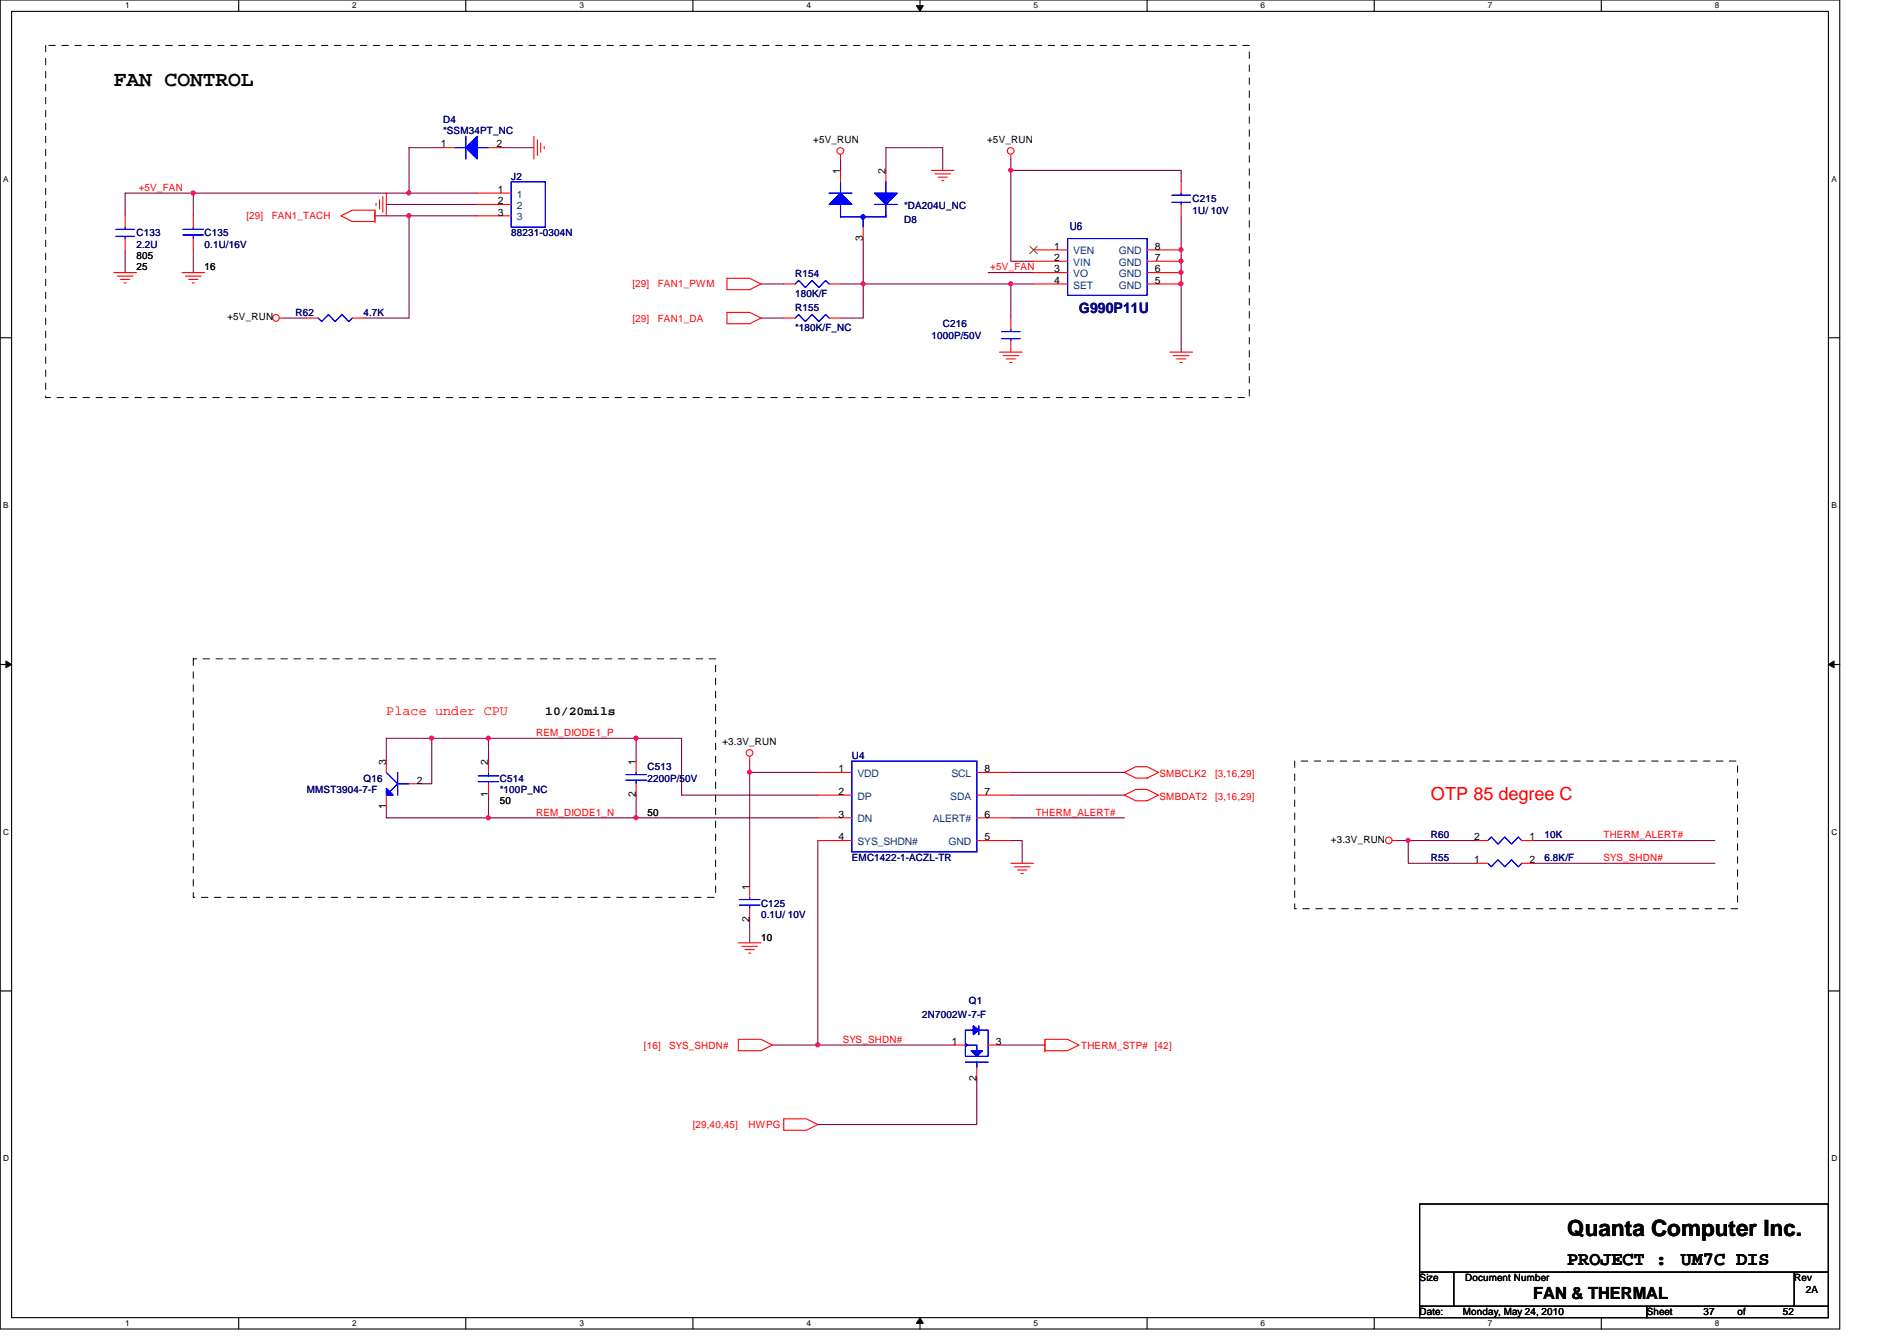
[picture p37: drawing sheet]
<svg xmlns="http://www.w3.org/2000/svg" width="297mm" height="210mm" viewBox="0 0 297 210" stroke-linecap="round" stroke-linejoin="round" font-family="sans-serif">
<defs><g id="words">
<text font-size="3.5" x="245.4" y="193.5">Quanta Computer Inc.</text>
<text font-size="3.3" x="17.8" y="13.4">FAN CONTROL</text>
<g font-size="3">
<text x="245.4" y="198.1">PROJECT :</text>
<text x="263.2" y="198.1">UM7C DIS</text>
</g>
<text font-size="2.8" fill="#f00" x="224.1" y="125.2">OTP 85 degree C</text>
<text font-size="2.6" x="240.1" y="203.3">FAN &amp; THERMAL</text>
<text font-size="2.3" fill="#000080" x="168.9" y="49.1">G990P11U</text>
<text font-size="2.1" fill="#f00" x="60.5" y="111.9">Place under CPU</text>
<text font-size="1.9" x="85.4" y="111.8">10/20mils</text>
<text font-size="1.7" fill="#000080" x="167.5" y="35.9">U6</text>
<g font-size="1.6">
<text x="69" y="23.1">1</text>
<text x="77.7" y="23.1">2</text>
<text x="127.3" y="22.4">+5V_RUN</text>
<text x="154.6" y="22.4">+5V_RUN</text>
<text x="131.6" y="27.2" transform="rotate(-90 131.6 27.2)">1</text>
<text x="138.7" y="27.2" transform="rotate(-90 138.7 27.2)">2</text>
<text x="77.9" y="30.2">1</text>
<text x="77.9" y="32">2</text>
<text x="77.9" y="33.7">3</text>
<text x="21.4" y="40.6">805</text>
<text x="135.1" y="37.7" transform="rotate(-90 135.1 37.7)">3</text>
<text x="165.1" y="39.1">1</text>
<text x="165.1" y="40.9">2</text>
<text x="180.8" y="40.9">7</text>
<text x="180.8" y="39.1">8</text>
<text x="21.4" y="42.3">25</text>
<text x="32" y="42.3">16</text>
<text x="165.1" y="42.6">3</text>
<text x="165.1" y="44.4">4</text>
<text x="180.8" y="44.4">5</text>
<text x="180.8" y="42.6">6</text>
<text x="35.6" y="50.2">+5V_RUN</text>
<text x="60.4" y="119.7" transform="rotate(-90 60.4 119.7)">3</text>
<text x="76.5" y="119.7" transform="rotate(-90 76.5 119.7)">2</text>
<text x="99.6" y="119.7" transform="rotate(-90 99.6 119.7)">1</text>
<text x="113.1" y="116.7">+3.3V_RUN</text>
<text x="65.3" y="122.6">2</text>
<text x="76.5" y="124.8" transform="rotate(-90 76.5 124.8)">1</text>
<text x="78.3" y="125.9">50</text>
<text x="99.6" y="124.8" transform="rotate(-90 99.6 124.8)">2</text>
<text x="131.3" y="120.9">1</text>
<text x="131.3" y="124.4">2</text>
<text x="154.2" y="124.4">7</text>
<text x="154.2" y="120.9">8</text>
<text x="60.4" y="126.6" transform="rotate(-90 60.4 126.6)">1</text>
<text x="101.4" y="127.7">50</text>
<text x="131.3" y="128">3</text>
<text x="131.3" y="131.5">4</text>
<text x="154.2" y="131.5">5</text>
<text x="154.2" y="128">6</text>
<text x="208.4" y="132">+3.3V_RUN</text>
<text x="230.8" y="131.5">2</text>
<text x="239.5" y="131.5">1</text>
<text x="230.8" y="135.1">1</text>
<text x="239.5" y="135.1">2</text>
<text x="117.3" y="139.2" transform="rotate(-90 117.3 139.2)">1</text>
<text x="117.3" y="144.4" transform="rotate(-90 117.3 144.4)">2</text>
<text x="119.2" y="147.2">10</text>
<text x="149.1" y="163.5">1</text>
<text x="156" y="163.5">3</text>
<text x="152.9" y="169.2" transform="rotate(-90 152.9 169.2)">2</text>
<text x="222.3" y="200.6">Size</text>
<text x="229.4" y="200.6">Document Number</text>
<text x="281" y="200.6">Rev</text>
<text x="282.7" y="202.4">2A</text>
<text x="222.3" y="205.9">Date:</text>
<text x="229.1" y="205.9">Monday, May 24, 2010</text>
<text x="257.8" y="205.9">Sheet</text>
<text x="266.7" y="205.9">37</text>
<text x="272.1" y="205.9">of</text>
<text x="279.2" y="205.9">52</text>
</g>
<g font-size="1.6" fill="#000080">
<text x="69.4" y="19.2">D4</text>
<text x="69.4" y="21">*SSM34PT_NC</text>
<text x="80" y="28.1">J2</text>
<text x="141.6" y="34.9">D8</text>
<text x="141.6" y="32.7">*DA204U_NC</text>
<text x="186.7" y="31.7">C215</text>
<text x="186.7" y="33.4">1U/ 10V</text>
<text x="21.4" y="37">C133</text>
<text x="21.4" y="38.8">2.2U</text>
<text x="32" y="37">C135</text>
<text x="32" y="38.8">0.1U/16V</text>
<text x="80" y="37">88231-0304N</text>
<text x="124.5" y="43.4">R154</text>
<text x="124.5" y="46.4">180K/F</text>
<text x="46.3" y="49.4">R62</text>
<text x="56.9" y="49.4">4.7K</text>
<text x="124.5" y="48.7">R155</text>
<text x="124.5" y="51.8">*180K/F_NC</text>
<text x="145.8" y="53">1000P/50V</text>
<text x="147.6" y="51.2">C216</text>
<text x="133.4" y="118.8">U4</text>
<text x="48" y="124.1">MMST3904-7-F</text>
<text x="56.9" y="122.3">Q16</text>
<text x="78.3" y="122.3">C514</text>
<text x="78.3" y="124.1">*100P_NC</text>
<text x="101.4" y="120.6">C513</text>
<text x="101.4" y="122.3">2200P/50V</text>
<text x="224.1" y="131.2">R60</text>
<text x="241.8" y="131.2">10K</text>
<text x="133.4" y="134.8">EMC1422-1-ACZL-TR</text>
<text x="224.1" y="134.8">R55</text>
<text x="241.8" y="134.8">6.8K/F</text>
<text x="119.2" y="141.9">C125</text>
<text x="119.2" y="143.7">0.1U/ 10V</text>
<text x="144.4" y="159.3">2N7002W-7-F</text>
<text x="151.7" y="157.2">Q1</text>
</g>
<g font-size="1.6" fill="#f00">
<text x="21.7" y="29.9">+5V_FAN</text>
<text x="38.6" y="34.3">[29]</text>
<text x="42.5" y="34.3">FAN1_TACH</text>
<text x="99.1" y="45">[29]</text>
<text x="103" y="45">FAN1_PWM</text>
<text x="155.1" y="42.3">+5V_FAN</text>
<text x="99.1" y="50.3">[29]</text>
<text x="103" y="50.3">FAN1_DA</text>
<text x="83.9" y="115.2">REM_DIODE1_P</text>
<text x="181.6" y="121.6">SMBCLK2</text>
<text x="181.6" y="125.2">SMBDAT2</text>
<text x="190.3" y="121.6">[3,16,29]</text>
<text x="190.3" y="125.2">[3,16,29]</text>
<text x="83.9" y="127.7">REM_DIODE1_N</text>
<text x="162.2" y="127.7">THERM_ALERT#</text>
<text x="251.1" y="131.2">THERM_ALERT#</text>
<text x="251.1" y="134.8">SYS_SHDN#</text>
<text x="100.8" y="164.1">[16]</text>
<text x="104.8" y="164.1">SYS_SHDN#</text>
<text x="131.9" y="163.2">SYS_SHDN#</text>
<text x="169.3" y="164.1">THERM_STP# [42]</text>
<text x="108.5" y="176.6">[29,40,45]</text>
<text x="117.2" y="176.6">HWPG</text>
</g>
<g font-size="1.6" fill="#004080">
<text x="80.9" y="30.9">1</text>
<text x="80.9" y="32.7">2</text>
<text x="80.9" y="34.5">3</text>
<text x="168.1" y="39.8">VEN</text>
<text x="168.1" y="41.6">VIN</text>
<text x="175.2" y="41.6">GND</text>
<text x="175.2" y="39.8">GND</text>
<text x="168.1" y="43.4">VO</text>
<text x="168.1" y="45.2">SET</text>
<text x="175.2" y="45.2">GND</text>
<text x="175.2" y="43.4">GND</text>
<text x="134.3" y="121.6">VDD</text>
<text x="134.3" y="125.2">DP</text>
<text x="148.8" y="125.2">SDA</text>
<text x="149" y="121.6">SCL</text>
<text x="134.3" y="128.7">DN</text>
<text x="146" y="128.7">ALERT#</text>
<text x="134.3" y="132.3">SYS_SHDN#</text>
<text x="148.5" y="132.3">GND</text>
</g>
<g font-size="1.3">
<text x="19.6" y="1.3">1</text>
<text x="55.2" y="1.3">2</text>
<text x="90.7" y="1.3">3</text>
<text x="126.3" y="1.3">4</text>
<text x="161.8" y="1.3">5</text>
<text x="197.4" y="1.3">6</text>
<text x="233" y="1.3">7</text>
<text x="268.5" y="1.3">8</text>
<text x=".5" y="28.4">A</text>
<text x="286.8" y="28.4">A</text>
<text x=".5" y="79.5">B</text>
<text x="286.8" y="79.5">B</text>
<text x=".5" y="130.7">C</text>
<text x="286.8" y="130.7">C</text>
<text x=".5" y="181.8">D</text>
<text x="286.8" y="181.8">D</text>
<text x="19.6" y="207.6">1</text>
<text x="55.2" y="207.6">2</text>
<text x="90.7" y="207.6">3</text>
<text x="126.3" y="207.6">4</text>
<text x="161.8" y="207.6">5</text>
<text x="197.4" y="207.6">6</text>
<text x="233" y="207.6">7</text>
<text x="268.5" y="207.6">8</text>
</g>
</g></defs>
<path d="M0 0h288.1v208h-288.1zM1.8 1.8h284.5v204.4h-284.5z" fill="none" stroke="#000" stroke-width=".17"/>
<g fill="#fff">
<path d="M19.6 .2h.7v1.4h-.7z"/>
<path d="M19.6 206.4h.7v1.4h-.7z"/>
</g>
<path d="M37.4 0v1.8M37.4 206.2v1.8" fill="none" stroke="#000" stroke-width=".17"/>
<g fill="#fff">
<path d="M55.2 .2h.6v1.4h-.6z"/>
<path d="M55.2 206.4h.6v1.4h-.6z"/>
</g>
<path d="M72.9 0v1.8M72.9 206.2v1.8" fill="none" stroke="#000" stroke-width=".17"/>
<g fill="#fff">
<path d="M90.7 .2h.7v1.4h-.7z"/>
<path d="M90.7 206.4h.7v1.4h-.7z"/>
</g>
<path d="M108.5 0v1.8M108.5 206.2v1.8" fill="none" stroke="#000" stroke-width=".17"/>
<g fill="#fff">
<path d="M126.3 .2h.7v1.4h-.7z"/>
<path d="M126.3 206.4h.7v1.4h-.7z"/>
</g>
<path d="M144.1 0v1.8M144.1 206.2v1.8" fill="none" stroke="#000" stroke-width=".17"/>
<path d="M143.5 .9h1.1l-.5 .9zM144.1 206.2l.5 .9h-1.1z" fill="#000"/>
<path d="M143.5 .9h1.1l-.5 .9zM144.1 206.2l.5 .9h-1.1z" fill="none" stroke="#000" stroke-width=".16"/>
<g fill="#fff">
<path d="M161.8 .2h.7v1.4h-.7z"/>
<path d="M161.8 206.4h.7v1.4h-.7z"/>
</g>
<path d="M179.6 0v1.8M179.6 206.2v1.8" fill="none" stroke="#000" stroke-width=".17"/>
<g fill="#fff">
<path d="M197.4 .2h.7v1.4h-.7z"/>
<path d="M197.4 206.4h.7v1.4h-.7z"/>
</g>
<path d="M215.2 0v1.8M215.2 206.2v1.8" fill="none" stroke="#000" stroke-width=".17"/>
<g fill="#fff">
<path d="M233 .2h.6v1.4h-.6z"/>
<path d="M233 206.4h.6v1.4h-.6z"/>
</g>
<path d="M250.7 0v1.8M250.7 206.2v1.8" fill="none" stroke="#000" stroke-width=".17"/>
<g fill="#fff">
<path d="M268.5 .2h.7v1.4h-.7z"/>
<path d="M268.5 206.4h.7v1.4h-.7z"/>
<path d="M.5 27.3h.8v1.4h-.8z"/>
<path d="M286.8 27.3h.8v1.4h-.8z"/>
<path d="M.5 78.4h.8v1.4h-.8z"/>
<path d="M286.8 78.4h.8v1.4h-.8z"/>
</g>
<path d="M0 52.9h1.8M286.3 52.9h1.8" fill="none" stroke="#000" stroke-width=".17"/>
<g fill="#fff">
<path d="M.5 129.5h.9v1.4h-.9z"/>
<path d="M286.8 129.5h.9v1.4h-.9z"/>
</g>
<path d="M0 104h1.8M286.3 104h1.8" fill="none" stroke="#000" stroke-width=".17"/>
<path d="M.9 103.5l.9 .5-.9 .5zM286.3 104l.9-.5v1z" fill="#000"/>
<path d="M.9 103.5l.9 .5-.9 .5zM286.3 104l.9-.5v1z" fill="none" stroke="#000" stroke-width=".16"/>
<g fill="#fff">
<path d="M.5 180.6h.9v1.4h-.9z"/>
<path d="M286.8 180.6h.9v1.4h-.9z"/>
</g>
<path d="M0 155.1h1.8M286.3 155.1h1.8" fill="none" stroke="#000" stroke-width=".17"/>
<path d="M117.4 119.1v1.8M117.4 120.9h10.7M117.4 120.9v17.8" fill="none" stroke="#800040" stroke-width=".17"/>
<circle cx="117.4" cy="120.9" r=".32" fill="#f0f"/>
<circle cx="117.4" cy="120.9" r=".32" fill="none" stroke="#f0f" stroke-width=".17"/>
<path d="M60.5 128h16M117.4 144v3.6" fill="none" stroke="#800040" stroke-width=".17"/>
<circle cx="76.5" cy="128" r=".32" fill="#f0f"/>
<circle cx="76.5" cy="128" r=".32" fill="none" stroke="#f0f" stroke-width=".17"/>
<path d="M60.5 115.6v3.5M76.5 119.1v-3.5h-8.9v7.1h-1.8M60.5 126.2v1.8M76.5 124.5v3.5" fill="none" stroke="#800040" stroke-width=".17"/>
<circle cx="76.5" cy="115.5" r=".32" fill="#f0f"/>
<circle cx="76.5" cy="115.5" r=".32" fill="none" stroke="#f0f" stroke-width=".17"/>
<circle cx="67.6" cy="115.5" r=".32" fill="#f0f"/>
<circle cx="67.6" cy="115.5" r=".32" fill="none" stroke="#f0f" stroke-width=".17"/>
<path d="M99.6 128h28.5" fill="none" stroke="#800040" stroke-width=".17"/>
<circle cx="99.6" cy="128" r=".32" fill="#f0f"/>
<circle cx="99.6" cy="128" r=".32" fill="none" stroke="#f0f" stroke-width=".17"/>
<path d="M60.5 115.6h7.1M99.6 115.6h7.1" fill="none" stroke="#800040" stroke-width=".17"/>
<circle cx="99.6" cy="115.5" r=".32" fill="#f0f"/>
<circle cx="99.6" cy="115.5" r=".32" fill="none" stroke="#f0f" stroke-width=".17"/>
<path d="M106.7 115.6v8.9h21.4M158.3 128h17.8M128.1 163.6h21.3" fill="none" stroke="#800040" stroke-width=".17"/>
<circle cx="128" cy="163.5" r=".32" fill="#f0f"/>
<circle cx="128" cy="163.5" r=".32" fill="none" stroke="#f0f" stroke-width=".17"/>
<path d="M158.3 24.9v1.8M135.2 44.4h23.1M76.5 115.6h23.1v3.5M99.6 124.5v3.5h-23.1M128.1 131.6v32M158.3 120.9h17.8M158.3 124.5h17.8M158.3 131.6h1.8v3.5M156.5 163.6h7.1" fill="none" stroke="#800040" stroke-width=".17"/>
<circle cx="135.1" cy="44.4" r=".32" fill="#f0f"/>
<circle cx="135.1" cy="44.4" r=".32" fill="none" stroke="#f0f" stroke-width=".17"/>
<path d="M185 42.7v1.7" fill="none" stroke="#800040" stroke-width=".17"/>
<circle cx="184.9" cy="42.6" r=".32" fill="#f0f"/>
<circle cx="184.9" cy="42.6" r=".32" fill="none" stroke="#f0f" stroke-width=".17"/>
<path d="M161.8 44.4h-3.5v5.4" fill="none" stroke="#800040" stroke-width=".17"/>
<circle cx="158.3" cy="44.4" r=".32" fill="#f0f"/>
<circle cx="158.3" cy="44.4" r=".32" fill="none" stroke="#f0f" stroke-width=".17"/>
<path d="M158.3 26.7v14.2" fill="none" stroke="#800040" stroke-width=".17"/>
<circle cx="158.3" cy="26.6" r=".32" fill="#f0f"/>
<circle cx="158.3" cy="26.6" r=".32" fill="none" stroke="#f0f" stroke-width=".17"/>
<path d="M19.6 30.2h10.7M19.6 39.1v3.6M64 33.8v16M64 30.2h10.7M78.3 23.1h5.3M44.5 49.8h3.5M119.2 44.4h3.5M154.7 42.7h7.1M158.3 40.9h3.5" fill="none" stroke="#800040" stroke-width=".17"/>
<circle cx="64" cy="30.2" r=".32" fill="#f0f"/>
<circle cx="64" cy="30.2" r=".32" fill="none" stroke="#f0f" stroke-width=".17"/>
<path d="M64 33.8h10.7" fill="none" stroke="#800040" stroke-width=".17"/>
<circle cx="64" cy="33.8" r=".32" fill="#f0f"/>
<circle cx="64" cy="33.8" r=".32" fill="none" stroke="#f0f" stroke-width=".17"/>
<path d="M69.4 23.1h-5.4v7.1h-33.7v3.6" fill="none" stroke="#800040" stroke-width=".17"/>
<circle cx="30.2" cy="30.2" r=".32" fill="#f0f"/>
<circle cx="30.2" cy="30.2" r=".32" fill="none" stroke="#f0f" stroke-width=".17"/>
<path d="M19.6 30.2v3.6M30.3 39.1v3.6M60.5 32h14.2M56.9 49.8h7.1M185 44.4v10.7" fill="none" stroke="#800040" stroke-width=".17"/>
<circle cx="184.9" cy="44.4" r=".32" fill="#f0f"/>
<circle cx="184.9" cy="44.4" r=".32" fill="none" stroke="#f0f" stroke-width=".17"/>
<path d="M58.7 33.8h5.3M185 40.9v1.8" fill="none" stroke="#800040" stroke-width=".17"/>
<circle cx="184.9" cy="40.9" r=".32" fill="#f0f"/>
<circle cx="184.9" cy="40.9" r=".32" fill="none" stroke="#f0f" stroke-width=".17"/>
<path d="M185 33.8v7.1" fill="none" stroke="#800040" stroke-width=".17"/>
<circle cx="184.9" cy="39.1" r=".32" fill="#f0f"/>
<circle cx="184.9" cy="39.1" r=".32" fill="none" stroke="#f0f" stroke-width=".17"/>
<path d="M158.3 26.7h26.7v1.7M231.2 131.6h-10.7v3.5h10.7M240.1 131.6h28.4M240.1 135.1h28.4M152.9 168.9v7.1h-24.8" fill="none" stroke="#800040" stroke-width=".17"/>
<circle cx="220.5" cy="131.5" r=".32" fill="#f0f"/>
<circle cx="220.5" cy="131.5" r=".32" fill="none" stroke="#f0f" stroke-width=".17"/>
<path d="M131.6 24.9v1.8M135.2 37.3v7.1M138.7 26.7v-3.6h8.9v3.6M119.2 49.8h3.5M131.6 44.4h3.6M135.2 44.4v5.4h-3.6M218.7 131.6h1.8M120.9 163.6h7.2" fill="none" stroke="#800040" stroke-width=".17"/>
<g fill="none" stroke="#f00" stroke-width=".17">
<path d="M58.7 33.1v1.7M58.7 34.5v-1.6h-3.5l-1.8 .9 1.8 .9h3.5M58.9 31.8v.4M59.4 31.3v1.4M59.9 30.8v2.4M60.5 30.2v3.6M83.6 21.3v3.6M84.2 21.9v2.4M84.7 22.4v1.4M85.2 22.9v.4M131.6 24.2v.7M145.8 26.7h3.6"/>
<path d="M146.4 27.2h2.4M146.9 27.7h1.4M147.4 28.3h.4M158.3 24.2v.7M17.8 42.7h3.6M18.4 43.2h2.4M18.9 43.7h1.4M19.4 44.3h.4M28.5 42.7h3.5M29 43.2h2.5M29.5 43.7h1.5M30.1 44.3h.3"/>
<path d="M43.8 49.8h.7M113.8 43.6h3.6l1.8 .8-1.8 .9h-3.6zM113.8 48.9h3.6l1.8 .9-1.8 .9h-3.6zM156.5 55.1h3.6M157.1 55.7h2.4M157.6 56.2h1.4M158.1 56.7h.4M183.2 55.1h3.5M183.7 55.7h2.5M184.2 56.2h1.5M184.8 56.7h.3M76.5 119.1v1.8"/>
<path d="M117.4 118.4v.7M76.5 122.7v1.8M128.1 120.9h5.3M128.1 124.5h5.3M128.1 128h5.3M128.1 131.6h5.3M152.9 120.9h5.4M152.9 124.5h5.4M152.9 128h5.4M152.9 131.6h5.4M158.3 135.1h3.5M158.8 135.7h2.5"/>
<path d="M159.3 136.2h1.5M159.9 136.7h.3M176.1 120.9l1.7-.9h1.8l1.8 .9-1.8 .9h-1.8zM176.1 124.5l1.7-.9h1.8l1.8 .9-1.8 .8h-1.8zM218 131.6h.7M115.6 147.6h3.6M116.2 148.1h2.4M116.7 148.6h1.4M117.2 149.2h.4M115.6 162.7h3.6l1.7 .9-1.7 .9h-3.6zM122.7 175.1h3.6l1.8 .9-1.8 .9h-3.6zM163.6 162.9v1.7"/>
<path d="M163.6 164.3v-1.6h3.6l1.7 .9-1.7 .9h-3.6"/>
<circle cx="131.6" cy="23.6" r=".52"/>
<circle cx="158.3" cy="23.6" r=".52"/>
<circle cx="43.2" cy="49.8" r=".52"/>
<circle cx="117.4" cy="117.9" r=".52"/>
<circle cx="217.4" cy="131.5" r=".52"/>
</g>
<path d="M222.3 188.5h64v10.6h-64zM222.3 199.1h5.3v5.4h-5.3zM227.6 199.1h53.4v5.4h-53.4zM281 199.1h5.3v5.4h-5.3zM222.3 204.5h35.5v1.7h-35.5zM257.8 204.5h28.5v1.7h-28.5z" fill="none" stroke="#000" stroke-width=".17"/>
<path d="M7.2 7.1h188.4v55.1h-188.4zM30.3 103.1h81.8v37.4h-81.8zM202.7 119.1h69.4v23.1h-69.4z" fill="none" stroke="#000" stroke-width=".16" stroke-dasharray="1 1 1 1 1 1 1 1"/>
<path d="M133.4 119.1h19.5v14.2h-19.5zM74.9 121.5h3.2M74.9 122.3h3.2M76.5 122.3v.4M76.5 120.9v.6" fill="none" stroke="#00f" stroke-width=".17"/>
<circle cx="135.1" cy="33.9" r=".33" fill="#00f"/>
<circle cx="135.1" cy="33.9" r=".33" fill="none" stroke="#00f" stroke-width=".17"/>
<path d="M131.6 30.2l1.8 1.8h-3.6z" fill="#00f"/>
<path d="M131.6 30.2l1.8 1.8h-3.6z" fill="none" stroke="#00f" stroke-width=".17"/>
<path d="M136.9 30.2h3.6l-1.8 1.8z" fill="#00f"/>
<path d="M129.8 30.2h3.6M131.6 28.4v1.8M131.6 32v2h3.2M135.2 34.3v1.3M136.9 30.2h3.6l-1.8 1.8zM136.9 32h3.6M138.7 32v2h-3.2M138.7 28.4v1.8" fill="none" stroke="#00f" stroke-width=".17"/>
<circle cx="135.1" cy="33.9" r=".33" fill="#00f"/>
<circle cx="135.1" cy="33.9" r=".33" fill="none" stroke="#00f" stroke-width=".17"/>
<path d="M131.6 30.2l1.8 1.8h-3.6z" fill="#00f"/>
<path d="M131.6 30.2l1.8 1.8h-3.6z" fill="none" stroke="#00f" stroke-width=".17"/>
<path d="M136.9 30.2h3.6l-1.8 1.8z" fill="#00f"/>
<g fill="none" stroke="#00f" stroke-width=".17">
<path d="M129.8 30.2h3.6M131.6 28.4v1.8M131.6 32v2h3.2M135.2 34.3v1.3M136.9 30.2h3.6l-1.8 1.8zM136.9 32h3.6M138.7 32v2h-3.2M138.7 28.4v1.8M49.8 49.8l.6 .5 1-1.1 1.1 1.1 1-1.1 1.1 1.1 .6-.5M98 122.1h3.2M98 121.2h3.2M99.6 120.9v.3"/>
<path d="M99.6 122.1v.6M233 131.6l.5-.6 1.1 1.1 1-1.1 1.1 1.1 1-1.1 .6 .6M115.8 141.7h3.2M115.8 140.8h3.2M117.4 140.5v.3M117.4 141.7v.5"/>
</g>
<path d="M131.6 26.7v1.7M135.2 35.6v1.7M138.7 26.7v1.7M48 49.8h1.8M55.2 49.8h1.7M99.6 119.1v1.8M99.6 122.7v1.8M117.4 138.7v1.8M231.2 131.6h1.8M238.3 131.6h1.8M117.4 142.2v1.8" fill="none" stroke="#f00" stroke-width=".17"/>
<path d="M72.9 23.1l1.8-1.8v3.6z" fill="#00f"/>
<path d="M71.2 23.1h1.7M72.9 21.3v3.6M72.9 23.1l1.8-1.8v3.6zM74.7 23.1h1.8" fill="none" stroke="#00f" stroke-width=".17"/>
<path d="M72.9 23.1l1.8-1.8v3.6z" fill="#00f"/>
<g fill="none" stroke="#00f" stroke-width=".17">
<path d="M28.7 36.8h3.2M28.7 35.9h3.2M30.3 35.6v.3M30.3 36.8v.5M71.2 23.1h1.7M72.9 21.3v3.6M72.9 23.1l1.8-1.8v3.6zM74.7 23.1h1.8M80 28.4h5.4v7.2h-5.4zM183.5 30.6h2.9M183.5 31.7h2.9M185 30.2v.4"/>
<path d="M185 31.7v.3M124.5 49.8l.5-.6 1.1 1.1 1.1-1.1 1 1.1 1.1-1.1 .5 .6M233 135.1l.5 .6 1.1-1.1 1 1.1 1.1-1.1 1 1.1 .6-.6"/>
</g>
<g fill="none" stroke="#f00" stroke-width=".17">
<path d="M30.3 33.8v1.8M30.3 37.3v1.8M69.4 23.1h1.8M74.7 30.2h5.3M74.7 32h5.3M74.7 33.8h5.3M76.5 23.1h1.8M185 28.4v1.8M185 32v1.8M122.7 49.8h1.8M129.8 49.8h1.8M231.2 135.1h1.8"/>
<path d="M238.3 135.1h1.8"/>
</g>
<path d="M60.5 123.4l1 1.1h-1z" fill-rule="evenodd" fill="#00f"/>
<path d="M60.5 123.4l1 1.1h-1zM60.5 120.9l1.8 1.8-1.3 1.2M62.3 120.9v3.6M62.3 122.7h1.7" fill="none" stroke="#00f" stroke-width=".17"/>
<path d="M60.5 123.4l1 1.1h-1z" fill-rule="evenodd" fill="#00f"/>
<path d="M124.5 44.4l.5-.5 1.1 1.1 1.1-1.1 1 1.1 1.1-1.1 .5 .5M60.5 123.4l1 1.1h-1zM60.5 120.9l1.8 1.8-1.3 1.2M62.3 120.9v3.6M62.3 122.7h1.7" fill="none" stroke="#00f" stroke-width=".17"/>
<path d="M122.7 44.4h1.8M129.8 44.4h1.8M60.5 119.1v1.8M60.5 124.5v1.7M64 122.7h1.8" fill="none" stroke="#f00" stroke-width=".17"/>
<path d="M152.1 164.5h1.7l-.9 .9z" fill="#00f"/>
<path d="M152.1 164.5h1.7l-.9 .9z" fill="none" stroke="#00f" stroke-width=".17"/>
<path d="M152.4 160.6l.9 .6-.9 .8z" fill="#00f"/>
<path d="M151.2 166.2h3.5M152.4 161.2h-1.2v2.4v-.2h.1v.3h-.1M152.4 160.6l.9 .6-.9 .8zM152.9 166.2v.9M153.3 161.2h1.4v4.2h-3.5v-1.8h1.7v.9M153.3 160.6v1.4" fill="none" stroke="#00f" stroke-width=".17"/>
<path d="M152.1 164.5h1.7l-.9 .9z" fill="#00f"/>
<path d="M152.1 164.5h1.7l-.9 .9z" fill="none" stroke="#00f" stroke-width=".17"/>
<path d="M152.4 160.6l.9 .6-.9 .8z" fill="#00f"/>
<g fill="none" stroke="#00f" stroke-width=".17">
<path d="M18.2 35.9h2.8M18.2 37h2.8M19.6 37v.3M19.6 35.6v.3M167.2 37.3h12.4v8.9h-12.4zM156.8 53h2.9M156.8 51.9h2.9M158.3 53v.3M158.3 51.6v.3M151.2 166.2h3.5M152.4 161.2h-1.2v2.4v-.2h.1v.3h-.1M152.4 160.6l.9 .6-.9 .8z"/>
<path d="M152.9 166.2v.9M153.3 161.2h1.4v4.2h-3.5v-1.8h1.7v.9M153.3 160.6v1.4"/>
</g>
<g fill="none" stroke="#f00" stroke-width=".17">
<path d="M19.6 33.8v1.8M19.6 37.3v1.8M161.8 39.1h5.4M179.6 39.1h5.4M158.3 49.8v1.8M158.3 53.3v1.8M161.8 40.9h5.4M161.8 42.7h5.4M161.8 44.4h5.4M179.6 40.9h5.4M179.6 42.7h5.4M179.6 44.4h5.4"/>
<path d="M149.4 163.6h1.8M152.9 167.1v1.8M154.7 163.6h1.8"/>
</g>
<path d="M161.3 38.6l1.1 1.1M162.4 38.6l-1.2 1.1" fill="none" stroke="#804000" stroke-width=".16"/>
<circle cx="117.4" cy="120.9" r=".32" fill="#f0f"/>
<circle cx="117.4" cy="120.9" r=".32" fill="none" stroke="#f0f" stroke-width=".17"/>
<circle cx="76.5" cy="128" r=".32" fill="#f0f"/>
<circle cx="76.5" cy="128" r=".32" fill="none" stroke="#f0f" stroke-width=".17"/>
<circle cx="76.5" cy="115.5" r=".32" fill="#f0f"/>
<circle cx="76.5" cy="115.5" r=".32" fill="none" stroke="#f0f" stroke-width=".17"/>
<circle cx="67.6" cy="115.5" r=".32" fill="#f0f"/>
<circle cx="67.6" cy="115.5" r=".32" fill="none" stroke="#f0f" stroke-width=".17"/>
<circle cx="99.6" cy="128" r=".32" fill="#f0f"/>
<circle cx="99.6" cy="128" r=".32" fill="none" stroke="#f0f" stroke-width=".17"/>
<circle cx="99.6" cy="115.5" r=".32" fill="#f0f"/>
<circle cx="99.6" cy="115.5" r=".32" fill="none" stroke="#f0f" stroke-width=".17"/>
<circle cx="128" cy="163.5" r=".32" fill="#f0f"/>
<circle cx="128" cy="163.5" r=".32" fill="none" stroke="#f0f" stroke-width=".17"/>
<circle cx="135.1" cy="44.4" r=".32" fill="#f0f"/>
<circle cx="135.1" cy="44.4" r=".32" fill="none" stroke="#f0f" stroke-width=".17"/>
<circle cx="184.9" cy="42.6" r=".32" fill="#f0f"/>
<circle cx="184.9" cy="42.6" r=".32" fill="none" stroke="#f0f" stroke-width=".17"/>
<circle cx="158.3" cy="44.4" r=".32" fill="#f0f"/>
<circle cx="158.3" cy="44.4" r=".32" fill="none" stroke="#f0f" stroke-width=".17"/>
<circle cx="158.3" cy="26.6" r=".32" fill="#f0f"/>
<circle cx="158.3" cy="26.6" r=".32" fill="none" stroke="#f0f" stroke-width=".17"/>
<circle cx="64" cy="30.2" r=".32" fill="#f0f"/>
<circle cx="64" cy="30.2" r=".32" fill="none" stroke="#f0f" stroke-width=".17"/>
<circle cx="64" cy="33.8" r=".32" fill="#f0f"/>
<circle cx="64" cy="33.8" r=".32" fill="none" stroke="#f0f" stroke-width=".17"/>
<circle cx="30.2" cy="30.2" r=".32" fill="#f0f"/>
<circle cx="30.2" cy="30.2" r=".32" fill="none" stroke="#f0f" stroke-width=".17"/>
<circle cx="184.9" cy="44.4" r=".32" fill="#f0f"/>
<circle cx="184.9" cy="44.4" r=".32" fill="none" stroke="#f0f" stroke-width=".17"/>
<circle cx="184.9" cy="40.9" r=".32" fill="#f0f"/>
<circle cx="184.9" cy="40.9" r=".32" fill="none" stroke="#f0f" stroke-width=".17"/>
<circle cx="184.9" cy="39.1" r=".32" fill="#f0f"/>
<circle cx="184.9" cy="39.1" r=".32" fill="none" stroke="#f0f" stroke-width=".17"/>
<circle cx="220.5" cy="131.5" r=".32" fill="#f0f"/>
<circle cx="220.5" cy="131.5" r=".32" fill="none" stroke="#f0f" stroke-width=".17"/>
<use href="#words"/>
</svg>
